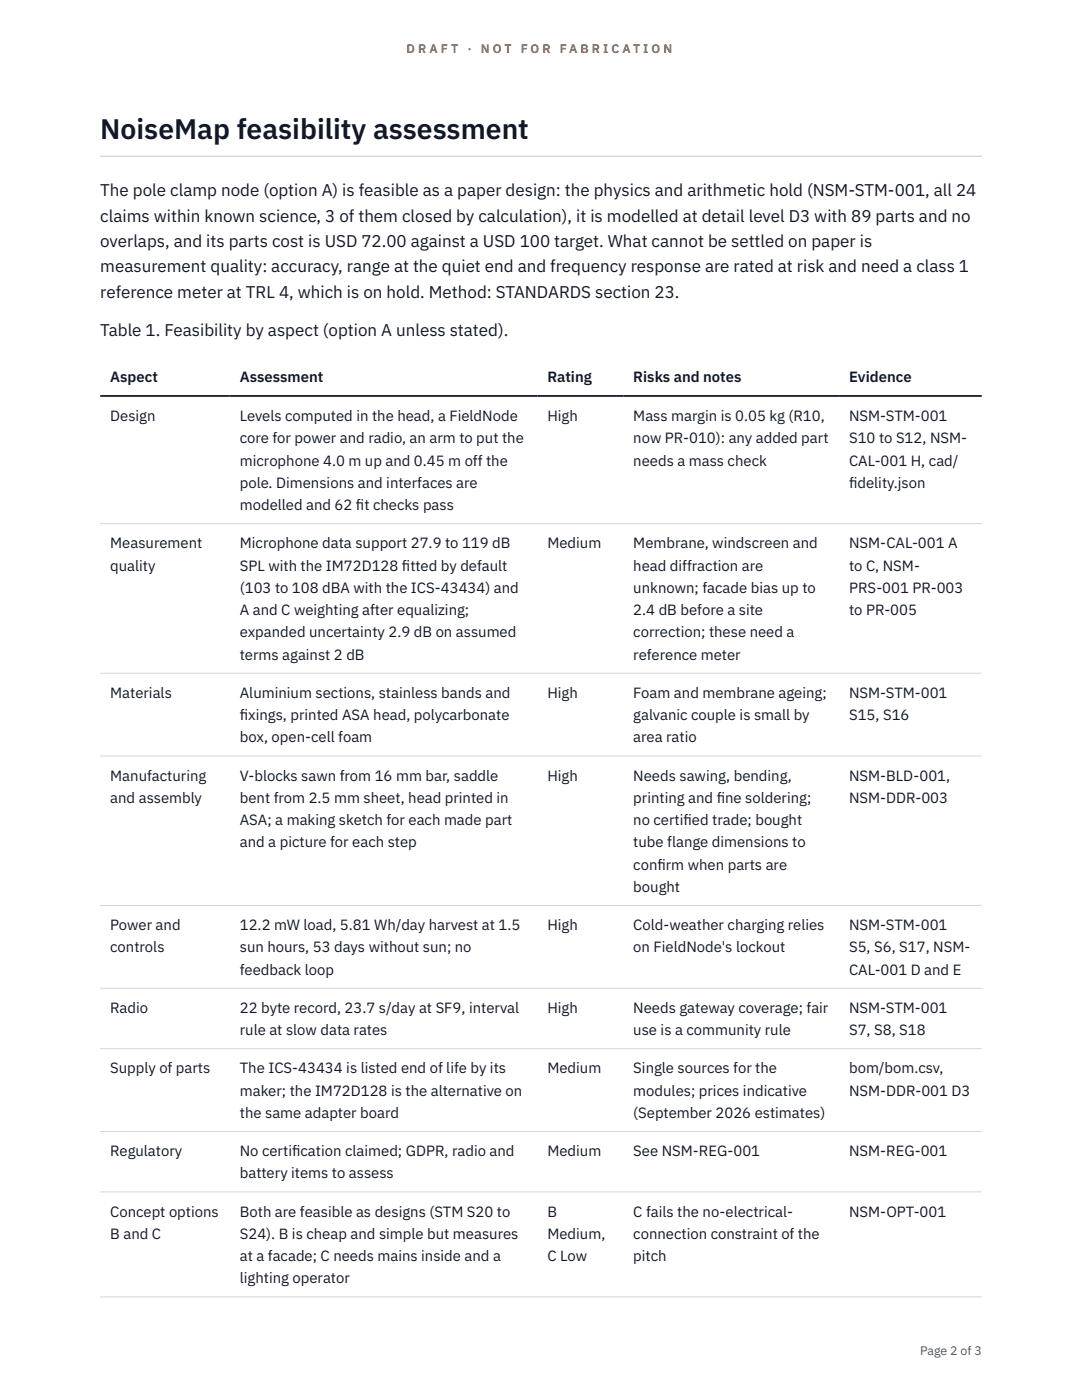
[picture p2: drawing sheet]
<svg xmlns="http://www.w3.org/2000/svg" width="216mm" height="279mm" viewBox="0 0 216 279" stroke-linecap="round" stroke-linejoin="round" font-family="sans-serif">
<defs><g id="words">
<text font-size="5.6" fill="#111827" x="20" y="27.6">NoiseMap feasibility assessment</text>
<g font-size="3.4" fill="#111827">
<text x="20" y="39.1">The pole clamp node (option A) is feasible as a paper design: the physics and arithmetic hold (NSM-STM-001, all 24</text>
<text x="20" y="44.2">claims within known science, 3 of them closed by calculation), it is modelled at detail level D3 with 89 parts and no</text>
<text x="20" y="49.3">overlaps, and its parts cost is USD 72.00 against a USD 100 target. What cannot be settled on paper is</text>
<text x="20" y="54.4">measurement quality: accuracy, range at the quiet end and frequency response are rated at risk and need a class 1</text>
<text x="20" y="59.5">reference meter at TRL 4, which is on hold. Method: STANDARDS section 23.</text>
<text x="20" y="67.1">Table 1. Feasibility by aspect (option A unless stated).</text>
</g>
<g font-size="3" fill="#111827">
<text x="22" y="76.2">Aspect</text>
<text x="47.9" y="76.2">Assessment</text>
<text x="109.2" y="76.2">Rating</text>
<text x="126.4" y="76.2">Risks and notes</text>
<text x="169.4" y="76.2">Evidence</text>
<text x="22" y="84">Design</text>
<text x="47.9" y="84">Levels computed in the head, a FieldNode</text>
<text x="47.9" y="88.5">core for power and radio, an arm to put the</text>
<text x="109.2" y="84">High</text>
<text x="126.4" y="84">Mass margin is 0.05 kg (R10,</text>
<text x="126.4" y="88.5">now PR-010): any added part</text>
<text x="169.4" y="84">NSM-STM-001</text>
<text x="169.4" y="88.5">S10 to S12, NSM-</text>
<text x="47.9" y="92.9">microphone 4.0 m up and 0.45 m off the</text>
<text x="126.4" y="92.9">needs a mass check</text>
<text x="169.4" y="92.9">CAL-001 H, cad/</text>
<text x="47.9" y="97.4">pole. Dimensions and interfaces are</text>
<text x="47.9" y="101.8">modelled and 62 f</text>
<text x="71" y="101.8">it checks pass</text>
<text x="169.4" y="97.4">f</text>
<text x="169.4" y="97.4">idelity.json</text>
<text x="22" y="109.4">Measurement</text>
<text x="22" y="113.9">quality</text>
<text x="47.9" y="109.4">Microphone data support 27.9 to 119 dB</text>
<text x="47.9" y="113.9">SPL with the IM72D128 f</text>
<text x="80.2" y="113.9">itted by default</text>
<text x="109.2" y="109.4">Medium</text>
<text x="126.4" y="109.4">Membrane, windscreen and</text>
<text x="126.4" y="113.9">head diffraction are</text>
<text x="169.4" y="109.4">NSM-CAL-001 A</text>
<text x="169.4" y="113.9">to C, NSM-</text>
<text x="47.9" y="118.3">(103 to 108 dBA with the ICS-43434) and</text>
<text x="126.4" y="118.3">unknown; facade bias up to</text>
<text x="169.4" y="118.3">PRS-001 PR-003</text>
<text x="47.9" y="122.8">A and C weighting after equalizing;</text>
<text x="126.4" y="122.8">2.4 dB before a site</text>
<text x="169.4" y="122.8">to PR-005</text>
<text x="47.9" y="127.2">expanded uncertainty 2.9 dB on assumed</text>
<text x="47.9" y="131.7">terms against 2 dB</text>
<text x="126.4" y="127.2">correction; these need a</text>
<text x="126.4" y="131.7">reference meter</text>
<text x="22" y="139.3">Materials</text>
<text x="47.9" y="139.3">Aluminium sections, stainless bands and</text>
<text x="47.9" y="143.7">f</text>
<text x="47.9" y="143.7">ixings, printed ASA head, polycarbonate</text>
<text x="109.2" y="139.3">High</text>
<text x="126.4" y="139.3">Foam and membrane ageing;</text>
<text x="126.4" y="143.7">galvanic couple is small by</text>
<text x="169.4" y="139.3">NSM-STM-001</text>
<text x="169.4" y="143.7">S15, S16</text>
<text x="47.9" y="148.2">box, open-cell foam</text>
<text x="126.4" y="148.2">area ratio</text>
<text x="22" y="155.8">Manufacturing</text>
<text x="47.9" y="155.8">V-blocks sawn from 16 mm bar, saddle</text>
<text x="109.2" y="155.8">High</text>
<text x="126.4" y="155.8">Needs sawing, bending,</text>
<text x="169.4" y="155.8">NSM-BLD-001,</text>
<text x="22" y="160.2">and assembly</text>
<text x="47.9" y="160.2">bent from 2.5 mm sheet, head printed in</text>
<text x="126.4" y="160.2">printing and f</text>
<text x="143" y="160.2">ine soldering;</text>
<text x="169.4" y="160.2">NSM-DDR-003</text>
<text x="47.9" y="164.7">ASA; a making sketch for each made part</text>
<text x="126.4" y="164.7">no certif</text>
<text x="136.4" y="164.7">ied trade; bought</text>
<text x="47.9" y="169.1">and a picture for each step</text>
<text x="126.4" y="169.1">tube flange dimensions to</text>
<text x="126.4" y="173.6">conf</text>
<text x="131.2" y="173.6">irm when parts are</text>
<text x="126.4" y="178">bought</text>
<text x="22" y="185.6">Power and</text>
<text x="47.9" y="185.6">12.2 mW load, 5.81 Wh/day harvest at 1.5</text>
<text x="109.2" y="185.6">High</text>
<text x="126.4" y="185.6">Cold-weather charging relies</text>
<text x="169.4" y="185.6">NSM-STM-001</text>
<text x="22" y="190.1">controls</text>
<text x="47.9" y="190.1">sun hours, 53 days without sun; no</text>
<text x="126.4" y="190.1">on FieldNode's lockout</text>
<text x="169.4" y="190.1">S5, S6, S17, NSM-</text>
<text x="47.9" y="194.5">feedback loop</text>
<text x="169.4" y="194.5">CAL-001 D and E</text>
<text x="22" y="202.1">Radio</text>
<text x="47.9" y="202.1">22 byte record, 23.7 s/day at SF9, interval</text>
<text x="109.2" y="202.1">High</text>
<text x="126.4" y="202.1">Needs gateway coverage; fair</text>
<text x="169.4" y="202.1">NSM-STM-001</text>
<text x="47.9" y="206.6">rule at slow data rates</text>
<text x="126.4" y="206.6">use is a community rule</text>
<text x="169.4" y="206.6">S7, S8, S18</text>
<text x="22" y="214.2">Supply of parts</text>
<text x="47.9" y="214.2">The ICS-43434 is listed end of life by its</text>
<text x="109.2" y="214.2">Medium</text>
<text x="126.4" y="214.2">Single sources for the</text>
<text x="169.4" y="214.2">bom/bom.csv,</text>
<text x="47.9" y="218.7">maker; the IM72D128 is the alternative on</text>
<text x="126.4" y="218.7">modules; prices indicative</text>
<text x="169.4" y="218.7">NSM-DDR-001 D3</text>
<text x="47.9" y="223.1">the same adapter board</text>
<text x="126.4" y="223.1">(September 2026 estimates)</text>
<text x="22" y="230.7">Regulatory</text>
<text x="47.9" y="230.7">No certif</text>
<text x="58.3" y="230.7">ication claimed; GDPR, radio and</text>
<text x="109.2" y="230.7">Medium</text>
<text x="126.4" y="230.7">See NSM-REG-001</text>
<text x="169.4" y="230.7">NSM-REG-001</text>
<text x="47.9" y="235.2">battery items to assess</text>
<text x="22" y="242.8">Concept options</text>
<text x="47.9" y="242.8">Both are feasible as designs (STM S20 to</text>
<text x="109.2" y="242.8">B</text>
<text x="126.4" y="242.8">C fails the no-electrical-</text>
<text x="169.4" y="242.8">NSM-OPT-001</text>
<text x="22" y="247.2">B and C</text>
<text x="47.9" y="247.2">S24). B is cheap and simple but measures</text>
<text x="47.9" y="251.7">at a facade; C needs mains inside and a</text>
<text x="109.2" y="247.2">Medium,</text>
<text x="109.2" y="251.7">C Low</text>
<text x="126.4" y="247.2">connection constraint of the</text>
<text x="126.4" y="251.7">pitch</text>
<text x="47.9" y="256.1">lighting operator</text>
</g>
<g font-size="2.5" fill="#b45309">
<text x="81.1" y="10.5">D R A F T</text>
<text x="93.3" y="10.5">·</text>
<text x="95.9" y="10.5">N O T</text>
<text x="103.9" y="10.5">F O R</text>
<text x="111.7" y="10.5">F A B R I C A T I O N</text>
</g>
<text font-size="2.5" fill="#4b5563" x="183.6" y="270.3">Page 2 of 3</text>
</g></defs>
<path d="M20 31l175.9 .1zM20 31h175.9v.3h-175.9z" fill-rule="evenodd" fill="#d1d5db"/>
<path d="M20 104.5h175.9M20 134.4h175.9M20 150.9h175.9M20 180.7h175.9M20 197.2h175.9M20 209.3h175.9M20 225.8h175.9M20 237.9h175.9M20 258.8h175.9" fill="none" stroke="#d1d5db" stroke-width=".2"/>
<path d="M20 79h175.9" fill="none" stroke="#111827" stroke-width=".35"/>
<use href="#words"/>
</svg>
